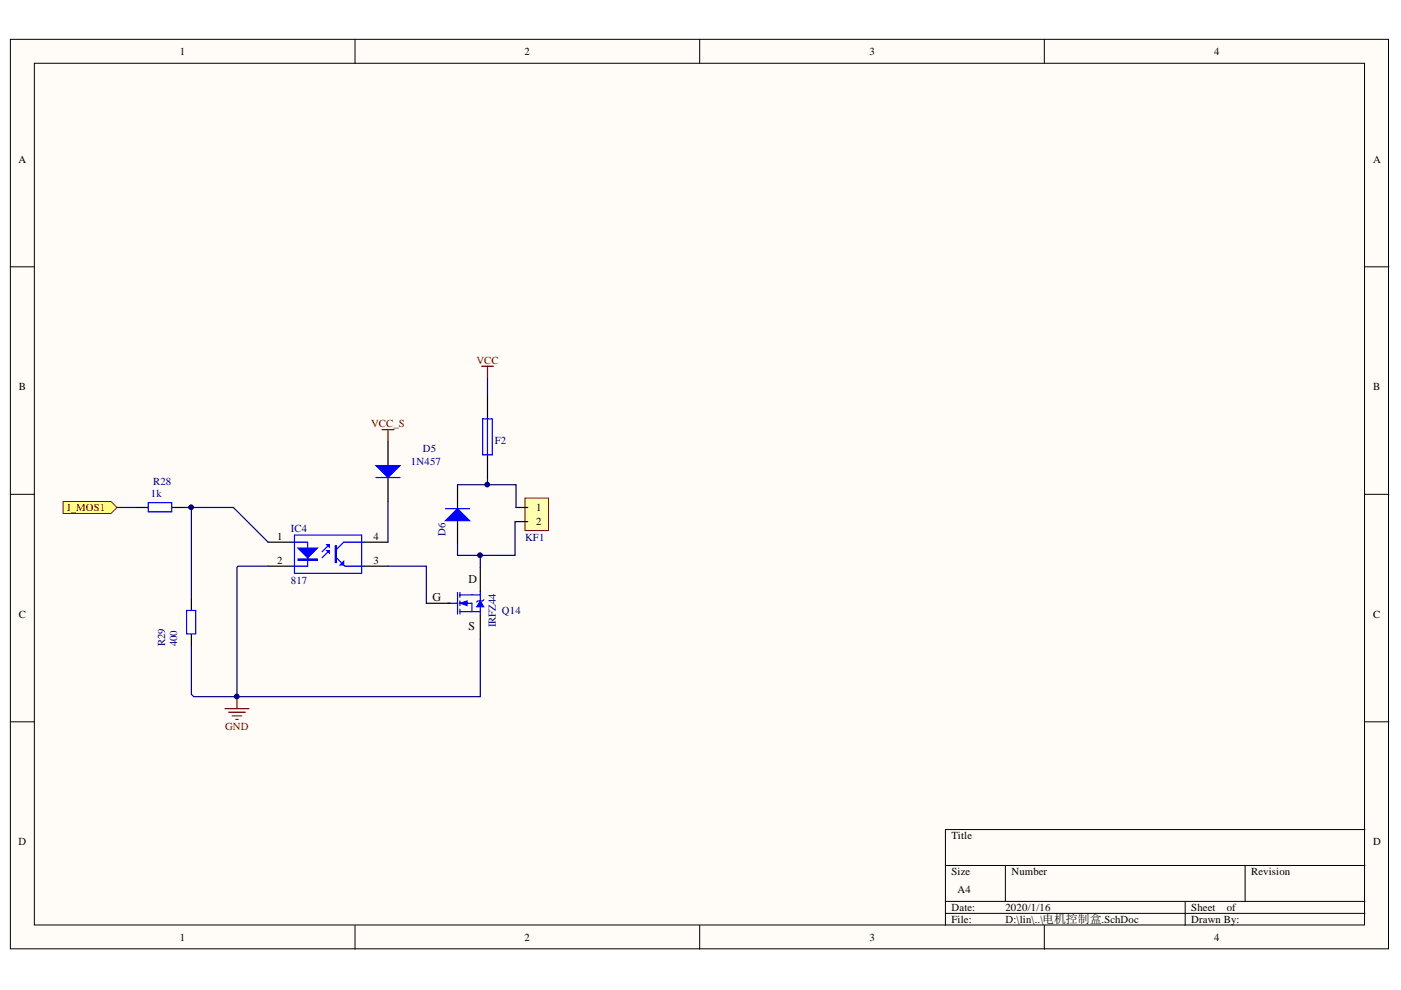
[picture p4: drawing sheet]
<svg xmlns="http://www.w3.org/2000/svg" width="297mm" height="210mm" viewBox="0 0 297 210" stroke-linecap="round" stroke-linejoin="round" font-family="sans-serif">
<defs><g id="words">
<g font-size="2.5" fill="#080d02">
<text x="99.3" y="123.5">D</text>
<text x="91.7" y="127.3">G</text>
<text x="99.3" y="133.7">S</text>
</g>
<g font-size="2.3">
<text x="38.1" y="11.7">1</text>
<text x="111.2" y="11.7">2</text>
<text x="184.3" y="11.7">3</text>
<text x="257.4" y="11.7">4</text>
<text x="3.9" y="34.5">A</text>
<text x="291.2" y="34.5">A</text>
<text x="4" y="82.7">B</text>
<text x="291.2" y="82.7">B</text>
<text x="113.7" y="108.4">1</text>
<text x="113.7" y="111.4">2</text>
<text x="58.8" y="114.5">1</text>
<text x="58.8" y="119.6">2</text>
<text x="79.2" y="114.5">4</text>
<text x="79.2" y="119.6">3</text>
<text x="4" y="131">C</text>
<text x="291.2" y="131">C</text>
<text x="3.9" y="179.2">D</text>
<text x="201.7" y="178">Title</text>
<text x="291.2" y="179.2">D</text>
<text x="201.7" y="185.6">Size</text>
<text x="214.4" y="185.6">Number</text>
<text x="265.3" y="185.6">Revision</text>
<text x="203" y="189.4">A4</text>
<text x="201.7" y="193.2">Date:</text>
<text x="201.7" y="195.7">File:</text>
<text x="213.2" y="193.2">2020/1/16</text>
<text x="213.2" y="195.7">D:\lin\..\电机控制盒.SchDoc</text>
<text x="252.6" y="193.2">Sheet</text>
<text x="252.6" y="195.7">Drawn By:</text>
<text x="260.1" y="193.2">of</text>
<text x="38.1" y="199.5">1</text>
<text x="111.2" y="199.5">2</text>
<text x="184.3" y="199.5">3</text>
<text x="257.4" y="199.5">4</text>
</g>
<g font-size="2.3" fill="#800000">
<text x="101" y="77.1">VCC</text>
<text x="78.7" y="90.6">VCC_S</text>
<text x="14.2" y="108.4">I_MOS1</text>
<text x="47.7" y="154.8">GND</text>
</g>
<g font-size="2.3" fill="#000080">
<text x="89.7" y="95.9">D5</text>
<text x="104.9" y="94.1">F2</text>
<text x="87.1" y="98.7">1N457</text>
<text x="32" y="105.4">1k</text>
<text x="32.5" y="102.7">R28</text>
<text x="61.7" y="112.7">IC4</text>
<text x="94.5" y="113.7" transform="rotate(-90 94.5 113.7)">D6</text>
<text x="111.3" y="114.7">KF1</text>
<text x="61.7" y="123.9">817</text>
<text x="106.4" y="130.2">Q14</text>
<text x="35" y="137.1" transform="rotate(-90 35 137.1)">R29</text>
<text x="37.6" y="137.1" transform="rotate(-90 37.6 137.1)">400</text>
<text x="105.1" y="133" transform="rotate(-90 105.1 133)">IRFZ44</text>
</g>
</g></defs>
<g fill="#fffcf8" stroke="#000" stroke-width=".21">
<path d="M2.2 8.3h292.2v192.9h-292.2z"/>
<path d="M7.3 13.4h282v182.7h-282z"/>
</g>
<g fill="none" stroke="#000" stroke-width=".21">
<path d="M75.3 8.3v5.1M148.3 8.3v5.1M221.4 8.3v5.1M2.2 56.6h5.1M289.4 56.6h5.1M2.2 104.8h5.1M289.4 104.8h5.1M2.2 153h5.1M289.4 153h5.1M289.4 175.9h-89v20.3M75.3 196.2v5.1M148.3 196.2v5.1"/>
<path d="M200.4 183.5h89M200.4 191.1h89M200.4 193.7h89M213.2 183.5v7.6M221.4 196.2v5.1M251.3 191.1v5.1M264 183.5v7.6"/>
</g>
<path d="M103.4 83.7v5.1M103.4 96.4v5.1M28.9 107.6h2.5M36.5 107.6h2.6" fill="none" stroke="#000" stroke-width=".25"/>
<path d="M102.3 88.8h2.1v7.6h-2.1zM103.4 88.8v7.6M31.4 106.6h5v1.9h-5zM95 127.9h2M97 125.6v4.6M97.5 126.1h2.6M97.5 127.9h2.6M97.5 129.7h2.6M97.5 125.6v1M97.5 127.4v1M97.5 129.2v1" fill="none" stroke="#00f" stroke-width=".25"/>
<path d="M97.5 127.9l1.5-.5v1z" fill="#00f"/>
<path d="M97.5 127.9l1.5-.5v1z" fill="none" stroke="#00f" stroke-width=".21"/>
<path d="M101.8 127.4l.8 1.3h-1.5z" fill="#00f"/>
<path d="M101.8 127.4l.8 1.3h-1.5z" fill="none" stroke="#00f" stroke-width=".21"/>
<path d="M61.9 115h3.3v5h-3.3M62.4 113.4v8.2h14.3v-8.2M69.8 116.7l-1.5 1.6M69.8 115.5l-1.5 1.5M71.3 118.3l1.8 1.7h4.1M77.2 115h-4.3l-1.6 1.5M100.1 127.9v1.8h1.7v.7M100.1 126.1h1.7M101.8 125.4v2M101.8 128.7v1M102.6 127.1l-.3 .3h-1l-.2 .3" fill="none" stroke="#00f" stroke-width=".25"/>
<path d="M56.8 115h5.1M77.2 115h5.1M56.8 120h5.1M77.2 120h5.1M90.4 127.9h5.1M101.8 120.3v5.1M101.8 130.4v5.1" fill="none" stroke="#000" stroke-width=".25"/>
<path d="M63.2 116.2h4.1l-2.1 2.1z" fill="#00f"/>
<path d="M63.2 116.2h4.1l-2.1 2.1zM63.2 118.5h4.1v.3h-4.1zM63.2 118.6h4.1" fill="none" stroke="#00f" stroke-width=".25"/>
<path d="M69.3 115.5h.5v.5z" fill="#00f"/>
<path d="M69.3 115.5h.5v.5z" fill="none" stroke="#00f" stroke-width=".25"/>
<path d="M69.3 116.7h.5v.5z" fill="#00f"/>
<path d="M69.3 116.7h.5v.5zM71.1 115.7h.2v3.6h-.2zM71.2 115.7v3.6" fill="none" stroke="#00f" stroke-width=".25"/>
<path d="M72.1 119.8l.8-.8v.8z" fill="#00f"/>
<path d="M62.4 113.4h14.3M72.1 119.8l.8-.8v.8z" fill="none" stroke="#00f" stroke-width=".25"/>
<path d="M111.3 105.6h5v6.9h-5z" fill="#ffffb0" stroke="#800000" stroke-width=".21"/>
<path d="M109.4 107.6h2.5M109.4 110.6h2.5M40.6 126.9v2.5M40.6 134.5v2.5" fill="none" stroke="#000" stroke-width=".25"/>
<path d="M39.6 129.4h1.9v5h-1.9z" fill="none" stroke="#00f" stroke-width=".25"/>
<path d="M13.4 106.3h10.1l1.3 1.3-1.3 1.3h-10.1z" fill-rule="evenodd" fill="#ffff80" stroke="#800000" stroke-width=".21"/>
<path d="M102.1 77.6h2.5M103.4 77.6v2.6M47.7 150.2h5.1M48.5 151h3.5M49.2 151.8h2.1M50 152.5h.5M50.2 147.7v2.5" fill="none" stroke="#800000" stroke-width=".25"/>
<g fill="#000080" stroke="#000080" stroke-width=".21">
<circle cx="50.2" cy="147.7" r=".46"/>
<circle cx="40.5" cy="107.5" r=".46"/>
</g>
<path d="M103.4 80.2v3.5M24.8 107.6h4.1M39.1 107.6h1.5v19.3M40.6 107.6h8.9l7.3 7.4M56.8 120h-6.3l-.3 .3v27.4h-9.1l-.5-.5v-10.2M82.3 120h8.1v7.9M101.8 135.5v12.2h-51.6" fill="none" stroke="#000080" stroke-width=".25"/>
<path d="M82.3 93.6v5.1M82.3 101.3v5" fill="none" stroke="#000" stroke-width=".25"/>
<path d="M79.7 98.7h5.1l-2.5 2.6z" fill="#00f"/>
<path d="M79.7 98.7h5.1l-2.5 2.6zM79.7 101.3h5.1" fill="none" stroke="#00f" stroke-width=".25"/>
<path d="M81 91.1h2.5M82.3 91.1v2.5" fill="none" stroke="#800000" stroke-width=".25"/>
<path d="M82.3 106.3v8.7" fill="none" stroke="#000080" stroke-width=".25"/>
<path d="M97 102.8v5.1M97 110.4v5.1" fill="none" stroke="#000" stroke-width=".25"/>
<path d="M94.5 110.4l2.5-2.5 2.5 2.5z" fill="#00f"/>
<path d="M94.5 110.4l2.5-2.5 2.5 2.5zM94.5 107.9h5" fill="none" stroke="#00f" stroke-width=".25"/>
<path d="M97 115.5v2.3h4.8v2.5M103.4 101.5v1.3h-6.4M103.4 102.8h6v4.8M109.4 110.6h-.2v7.2h-7.4" fill="none" stroke="#000080" stroke-width=".25"/>
<g fill="#000080" stroke="#000080" stroke-width=".21">
<circle cx="103.3" cy="102.7" r=".46"/>
<circle cx="101.8" cy="117.7" r=".47"/>
</g>
<use href="#words"/>
</svg>
